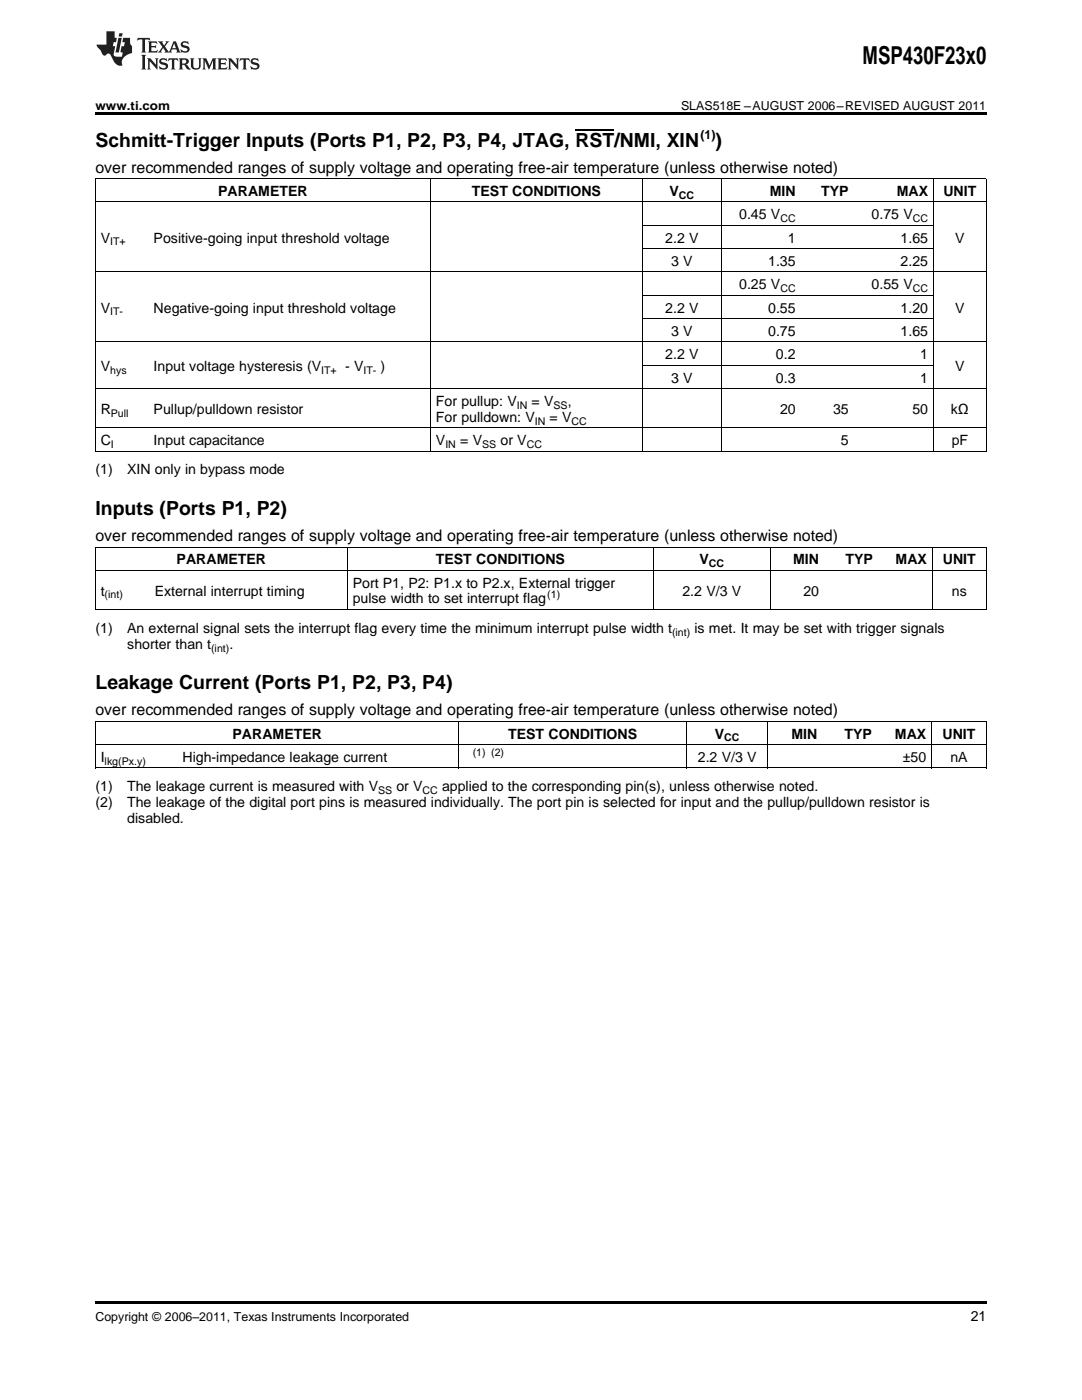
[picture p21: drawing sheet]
<svg xmlns="http://www.w3.org/2000/svg" width="216mm" height="279mm" viewBox="0 0 216 279" stroke-linecap="round" stroke-linejoin="round" font-family="sans-serif">
<defs><g id="words">
<text font-size="4.9" x="172.1" y="12.8">MSP430F23x0</text>
<g font-size="3.9">
<text x="19" y="29.3">Schmitt-Trigger Inputs (Ports P1, P2, P3, P4, JTAG, RST/NMI, XIN</text>
<text x="142.8" y="29.3">)</text>
<text x="19" y="102.8">Inputs (Ports P1, P2)</text>
<text x="19" y="137.6">Leakage Current (Ports P1, P2, P3, P4)</text>
</g>
<g font-size="3.2">
<text x="19" y="34.4">over recommended ranges of supply voltage and operating free-air temperature (unless otherwise noted)</text>
<text x="19" y="107.9">over recommended ranges of supply voltage and operating free-air temperature (unless otherwise noted)</text>
<text x="19" y="142.7">over recommended ranges of supply voltage and operating free-air temperature (unless otherwise noted)</text>
</g>
<g font-size="2.8">
<text x="43.5" y="39.1">PARAMETER</text>
<text x="94.2" y="39.1">TEST CONDITIONS</text>
<text x="133.6" y="39.1">V</text>
<text x="153.6" y="39.1">MIN</text>
<text x="163.9" y="39.1">TYP</text>
<text x="178.9" y="39.1">MAX</text>
<text x="188.2" y="39.1">UNIT</text>
<text x="147.5" y="43.7">0.45 V</text>
<text x="173.9" y="43.7">0.75 V</text>
<text x="20.1" y="48.4">V</text>
<text x="30.7" y="48.4">Positive-going input threshold voltage</text>
<text x="132.8" y="48.4">2.2 V</text>
<text x="133.9" y="53.1">3 V</text>
<text x="153.3" y="53.1">1.35</text>
<text x="157.2" y="48.4">1</text>
<text x="179.7" y="48.4">1.65</text>
<text x="179.7" y="53.1">2.25</text>
<text x="190.6" y="48.4">V</text>
<text x="147.5" y="57.7">0.25 V</text>
<text x="173.9" y="57.7">0.55 V</text>
<text x="20.1" y="62.4">V</text>
<text x="30.7" y="62.4">Negative-going input threshold voltage</text>
<text x="132.8" y="62.4">2.2 V</text>
<text x="153.3" y="62.4">0.55</text>
<text x="179.7" y="62.4">1.20</text>
<text x="190.6" y="62.4">V</text>
<text x="132.8" y="71.7">2.2 V</text>
<text x="133.9" y="67">3 V</text>
<text x="153.3" y="67">0.75</text>
<text x="154.8" y="71.7">0.2</text>
<text x="179.7" y="67">1.65</text>
<text x="183.6" y="71.7">1</text>
<text x="20.1" y="74">V</text>
<text x="30.7" y="74">Input voltage hysteresis (V</text>
<text x="68.9" y="74">- V</text>
<text x="76" y="74">)</text>
<text x="133.9" y="76.3">3 V</text>
<text x="154.8" y="76.3">0.3</text>
<text x="183.6" y="76.3">1</text>
<text x="190.6" y="74">V</text>
<text x="20.1" y="82.6">R</text>
<text x="30.7" y="82.6">Pullup/pulldown resistor</text>
<text x="87" y="81">For pullup: V</text>
<text x="106.1" y="81">= V</text>
<text x="113.3" y="81">,</text>
<text x="155.6" y="82.6">20</text>
<text x="166.2" y="82.6">35</text>
<text x="182.1" y="82.6">50</text>
<text x="189.7" y="82.6">kΩ</text>
<text x="20.1" y="88.8">C</text>
<text x="30.7" y="88.8">Input capacitance</text>
<text x="87" y="84.2">For pulldown: V</text>
<text x="87" y="88.8">V</text>
<text x="91.8" y="88.8">= V</text>
<text x="99.9" y="88.8">or V</text>
<text x="109.7" y="84.2">= V</text>
<text x="167.8" y="88.8">5</text>
<text x="189.9" y="88.8">pF</text>
<text x="19" y="94.7">(1)</text>
<text x="25.4" y="94.7">XIN only in bypass mode</text>
<text x="35.2" y="112.6">PARAMETER</text>
<text x="87" y="112.6">TEST CONDITIONS</text>
<text x="139.6" y="112.6">V</text>
<text x="158.3" y="112.6">MIN</text>
<text x="168.7" y="112.6">TYP</text>
<text x="178.7" y="112.6">MAX</text>
<text x="188.1" y="112.6">UNIT</text>
<text x="20.1" y="118.9">t</text>
<text x="30.9" y="118.9">External interrupt timing</text>
<text x="70.4" y="117.3">Port P1, P2: P1.x to P2.x, External trigger</text>
<text x="136.2" y="118.9">2.2 V/3 V</text>
<text x="160.3" y="118.9">20</text>
<text x="189.9" y="118.9">ns</text>
<text x="70.4" y="120.4">pulse width to set interrupt flag</text>
<text x="19" y="126.3">(1)</text>
<text x="25.4" y="126.3">An external signal sets the interrupt flag every time the minimum interrupt pulse width t</text>
<text x="25.4" y="129.5">shorter than t</text>
<text x="45.8" y="129.5">.</text>
<text x="138.6" y="126.3">is met. It may be set with trigger signals</text>
<text x="46.4" y="147.4">PARAMETER</text>
<text x="101.4" y="147.4">TEST CONDITIONS</text>
<text x="142.6" y="147.4">V</text>
<text x="157.9" y="147.4">MIN</text>
<text x="168.5" y="147.4">TYP</text>
<text x="178.6" y="147.4">MAX</text>
<text x="188.1" y="147.4">UNIT</text>
<text x="20.1" y="152">I</text>
<text x="36.4" y="152">High-impedance leakage current</text>
<text x="139.2" y="152">2.2 V/3 V</text>
<text x="180.2" y="152">±50</text>
<text x="189.7" y="152">nA</text>
<text x="19" y="157.9">(1)</text>
<text x="19" y="161.1">(2)</text>
<text x="25.4" y="157.9">The leakage current is measured with V</text>
<text x="25.4" y="161.1">The leakage of the digital port pins is measured individually. The port pin is selected for input and the pullup/pulldown resistor is</text>
<text x="79.1" y="157.9">or V</text>
<text x="88.2" y="157.9">applied to the corresponding pin(s), unless otherwise noted.</text>
<text x="25.4" y="164.3">disabled.</text>
<text x="193.7" y="263.6">21</text>
</g>
<g font-size="2.5">
<text x="19" y="21.9">www.ti.com</text>
<text x="135.9" y="21.9">SLAS518E –AUGUST 2006–REVISED AUGUST 2011</text>
<text x="139.8" y="27.7">(1)</text>
<text x="19" y="263.6">Copyright © 2006–2011, Texas Instruments Incorporated</text>
</g>
<g font-size="2.1">
<text x="135.5" y="39.7">CC</text>
<text x="155.7" y="44.3">CC</text>
<text x="182.1" y="44.3">CC</text>
<text x="22" y="49">IT+</text>
<text x="155.7" y="58.3">CC</text>
<text x="182.1" y="58.3">CC</text>
<text x="22" y="62.9">IT-</text>
<text x="22" y="74.6">hys</text>
<text x="64.1" y="74.6">IT+</text>
<text x="72.5" y="74.6">IT-</text>
<text x="22.1" y="83.1">Pull</text>
<text x="103.1" y="81.6">IN</text>
<text x="110.5" y="81.6">SS</text>
<text x="22.1" y="89.4">I</text>
<text x="88.9" y="89.4">IN</text>
<text x="96.2" y="89.4">SS</text>
<text x="105.1" y="89.4">CC</text>
<text x="106.7" y="84.7">IN</text>
<text x="114.1" y="84.7">CC</text>
<text x="141.4" y="113.2">CC</text>
<text x="20.9" y="119.4">(int)</text>
<text x="109.2" y="119.3">(1)</text>
<text x="42.1" y="130">(int)</text>
<text x="134.1" y="126.9">(int)</text>
<text x="144.5" y="148">CC</text>
<text x="20.9" y="152.6">lkg(Px.y)</text>
<text x="94.3" y="150.9">(1) (2)</text>
<text x="75.4" y="158.5">SS</text>
<text x="84.3" y="158.5">CC</text>
</g>
</g></defs>
<g fill="#231f20">
<path d="M27.5 7.6l-.1 .5 .4-.2h.6v.1v2.1l-.2 .4h1l-.3-.4v-2.1l.1-.1h.5l.5 .2-.2-.5zM29.5 8.3l.2 .3v1.5l-.2 .4h1.8l.2-.6a1.04 1.04 0 0 1-1.3 .2v-.7h.6l.3 .2v-.6l-.3 .2h-.6v-.6l.8-.1 .4 .3-.2-.5zM31.5 8.3l.9 1.1-.9 1.1h.8l-.2-.2 .5-.7 .4 .7-.2 .2h1.5l-.1-.2 .1-.4h.9l.1 .4-.2 .2h1l-.3-.3-.7-1.9h-.5l-.9 2-.8-1 .9-1h-.8l.1 .3-.3 .5-.4-.6 .2-.2zM34.7 8.6l.4 1h-.7zM36.3 8.4a.63 .63 0 0 0-.2 .7 .63 .63 0 0 0 .6 .4l.6 .2 .1 .2a.75 .75 0 0 1-.7 .4 .75 .75 0 0 1-.6-.5l.1 .7 .1-.1a1.11 1.11 0 0 0 1.5-.6 1.13 1.13 0 0 0-1.2-.8l-.1-.4a1.04 1.04 0 0 1 1.2 .2l-.2-.5-.1 .1-.5-.2zM28.2 10.9l.2 .4v2.2l-.2 .4h1l-.3-.4v-2.2l.3-.4zM29.3 11.6l.3 .4v1.5l-.3 .4h.8l-.2-.4v-1.3l1.5 1.7v-1.9l.2-.4h-.7l.2 .4v.9l-1.1-1.3zM32 11.8a.62 .62 0 0 0-.2 .7 .62 .62 0 0 0 .6 .4l.6 .1 .1 .3a.76 .76 0 0 1-.7 .3 .76 .76 0 0 1-.6-.4l.1 .7 .1-.1a1.11 1.11 0 0 0 1.5-.6 1.13 1.13 0 0 0-1.2-.8l-.1-.4a1.04 1.04 0 0 1 1.2 .2l-.2-.6-.1 .1-.5-.1zM33.7 11.6l-.2 .6a.61 .61 0 0 1 .8-.3v1.6l-.2 .4h.9l-.2-.4v-1.6a.63 .63 0 0 1 .8 .3l-.2-.6zM35.6 11.6l.3 .4v1.5l-.3 .4h1l-.2-.2v-.8l.5 .2a.76 .76 0 0 0 1.2 .7l-1-1a.58 .58 0 0 0 .6-.5 .58 .58 0 0 0-.5-.6zM36.4 11.9h.1a.45 .45 0 0 1 .5 .1 .45 .45 0 0 1 .1 .5l-.7 .2zM37.9 11.6l.2 .2a2.17 2.17 0 0 0 .3 1.9 .99 .99 0 0 0 1.6-.6v-1.1l.2-.4h-.7l.2 .2a1.92 1.92 0 0 1-.2 1.8 .6 .6 0 0 1-.9-.5v-1.1l.2-.4zM40.4 11.6l.2 .4v1.5l-.2 .4h.7l-.2-.4v-1.4l.8 1.8 .8-1.8v1.4l-.2 .4h.9l-.2-.4v-1.5l.2-.4h-.8l-.6 1.5-.6-1.5zM43.4 11.6l.2 .4v1.5l-.2 .4h1.8l.2-.6a1.04 1.04 0 0 1-1.3 .1v-.6h.5l.4 .2v-.6l-.4 .2h-.5v-.7h.8l.3 .3-.1-.6zM45.5 11.6l.2 .4v1.5l-.2 .4h.7l-.2-.4v-1.3l1.5 1.7v-1.9l.2-.4h-.7l.2 .4v.9l-1.1-1.3zM47.9 11.6l-.1 .6a.61 .61 0 0 1 .8-.3v1.6l-.3 .4h1l-.3-.4 .1-1.6a.63 .63 0 0 1 .7 .3l-.1-.6zM50.2 11.8a.62 .62 0 0 0-.2 .7 .62 .62 0 0 0 .6 .4l.6 .1 .2 .3a.76 .76 0 0 1-.8 .3 .76 .76 0 0 1-.6-.4l.1 .7 .2-.1a1.11 1.11 0 0 0 1.5-.6 1.13 1.13 0 0 0-1.3-.8l-.1-.4a1.04 1.04 0 0 1 1.2 .2l-.1-.6-.2 .1-.5-.1z"/>
<path d="M21.2 6.3v2.6h-1.9l.1 .4 .7 .9a.91 .91 0 0 0 1 .8 .56 .56 0 0 1 .5-.3 .56 .56 0 0 1 .5 .3l.4 .8a1.53 1.53 0 0 0 1.9 1.2 1.54 1.54 0 0 1 1-2.1l.9-.3v-1.4a1.52 1.52 0 0 1-.3-1.6h-1.4l-.2 .8h.5l-.2 .8h-.4l-.2 1v.2l.4 .1-.2 .8a1.93 1.93 0 0 1-1.6-.3l.3-1.8h-.5l.2-.8h.4l.2-.8h-.4v-1.3zM23.6 7.6l-.6 2.9h.7l.6-2.9zM23.8 6.6l-.1 .7h.6l.2-.7z"/>
</g>
<path d="M19 22.5h177.8v.5h-177.8zM19 259.7h177.8v.5h-177.8z" fill="#000"/>
<g fill="none" stroke="#000" stroke-width=".2">
<path d="M19 35.6h177.8M19.1 35.7v54.4M85.9 35.7v54.4M128.1 35.7v54.4M144 35.7v54.4M186.2 35.7v54.4M196.8 35.7v54.4M19 54.3h177.8M19 40.3h177.8M128.2 58.9h58.1M128.2 49.6h58.1M128.2 45h58.1"/>
<path d="M19 77.6h177.8M19 68.2h177.8M128.2 72.9h58.1M128.2 63.6h58.1M19 90h177.8M19 85.4h177.8M19 113.8h177.8M19 109.2h177.8M19.1 109.2v12.5M69.3 109.2v12.5M130.3 109.2v12.5M153.7 109.2v12.5"/>
<path d="M186 109.2v12.5M196.8 109.2v12.5M19 121.7h177.8M19 153.3h177.8M19 148.6h177.8M19 144h177.8M19.1 144v9.3M91.6 144v9.3M136.9 144v9.3M153.2 144v9.3M185.9 144v9.3M196.8 144v9.3"/>
</g>
<path d="M114.8 25.9h7.8" fill="none" stroke="#000" stroke-width=".25"/>
<use href="#words"/>
</svg>
